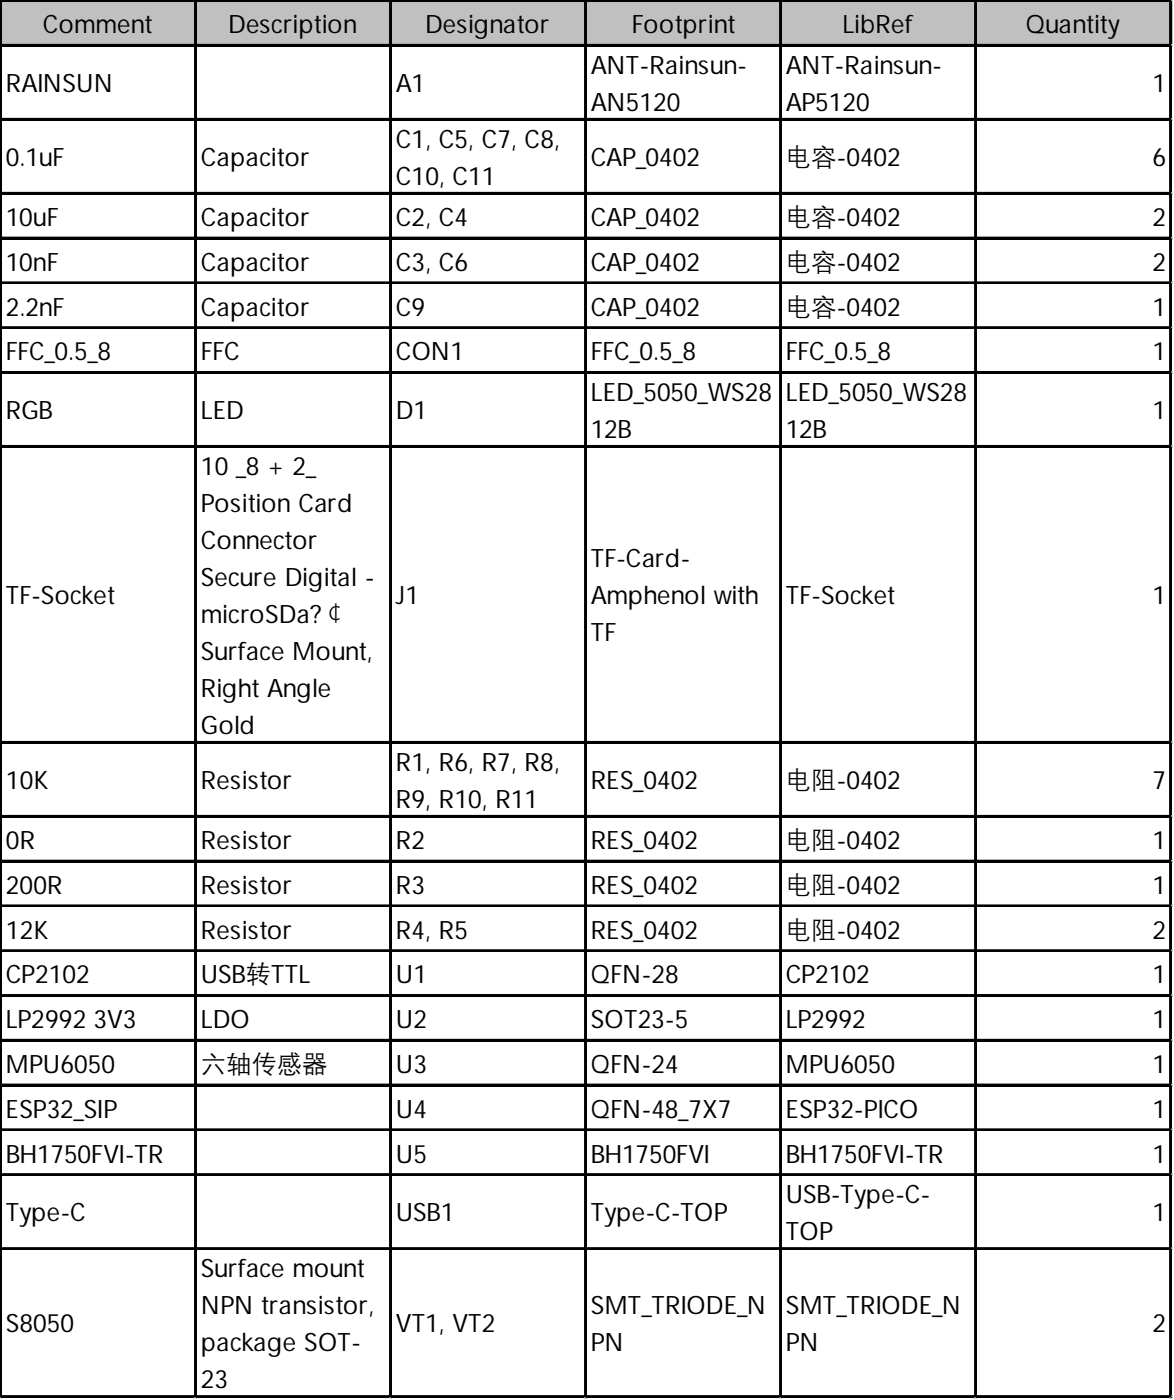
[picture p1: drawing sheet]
<svg xmlns="http://www.w3.org/2000/svg" width="108mm" height="128mm" viewBox="0 0 108 128" stroke-linecap="round" stroke-linejoin="round" font-family="sans-serif">
<defs><g id="words">
<g font-size="2.3">
<text x="3.9" y="3">Comment</text>
<text x="20.9" y="3">Description</text>
<text x="39" y="3">Designator</text>
<text x="57.9" y="3">Footprint</text>
<text x="77.2" y="3">LibRef</text>
<text x="94" y="3">Quantity</text>
<text x=".5" y="8.4">RAINSUN</text>
<text x="36.3" y="8.4">A1</text>
<text x="54.2" y="6.8">ANT-Rainsun-</text>
<text x="54.2" y="10.2">AN5120</text>
<text x="72" y="6.8">ANT-Rainsun-</text>
<text x="72" y="10.2">AP5120</text>
<text x="105.6" y="8.4">1</text>
<text x=".5" y="15.2">0.1uF</text>
<text x="18.4" y="15.2">Capacitor</text>
<text x="36.3" y="13.6">C1, C5, C7, C8,</text>
<text x="36.3" y="17">C10, C11</text>
<text x="54.2" y="15.2">CAP_0402</text>
<text x="72" y="15.1">电容-0402</text>
<text x="105.6" y="15.2">6</text>
<text x=".5" y="20.7">10uF</text>
<text x="18.4" y="20.7">Capacitor</text>
<text x="36.3" y="20.7">C2, C4</text>
<text x="54.2" y="20.7">CAP_0402</text>
<text x="72" y="20.6">电容-0402</text>
<text x="105.6" y="20.7">2</text>
<text x=".5" y="24.8">10nF</text>
<text x=".5" y="28.9">2.2nF</text>
<text x="18.4" y="24.8">Capacitor</text>
<text x="18.4" y="28.9">Capacitor</text>
<text x="36.3" y="24.8">C3, C6</text>
<text x="36.3" y="28.9">C9</text>
<text x="54.2" y="24.8">CAP_0402</text>
<text x="54.2" y="28.9">CAP_0402</text>
<text x="72" y="24.7">电容-0402</text>
<text x="72" y="28.9">电容-0402</text>
<text x="105.6" y="24.8">2</text>
<text x="105.6" y="28.9">1</text>
<text x=".5" y="33">FFC_0.5_8</text>
<text x="18.4" y="33">FFC</text>
<text x="36.3" y="33">CON1</text>
<text x="54.2" y="33">FFC_0.5_8</text>
<text x="72" y="33">FFC_0.5_8</text>
<text x="105.6" y="33">1</text>
<text x=".5" y="38.4">RGB</text>
<text x="18.4" y="38.4">LED</text>
<text x="36.3" y="38.4">D1</text>
<text x="54.2" y="36.8">LED_5050_WS28</text>
<text x="54.2" y="40.2">12B</text>
<text x="72" y="36.8">LED_5050_WS28</text>
<text x="72" y="40.2">12B</text>
<text x="105.6" y="38.4">1</text>
<text x="18.4" y="43.6">10 _8 + 2_</text>
<text x="18.4" y="47">Position Card</text>
<text x="18.4" y="50.4">Connector</text>
<text x="18.4" y="53.8">Secure Digital -</text>
<text x="54.2" y="52">TF-Card-</text>
<text x=".5" y="55.4">TF-Socket</text>
<text x="18.4" y="57.2">microSDa?￠</text>
<text x="36.3" y="55.4">J1</text>
<text x="54.2" y="55.4">Amphenol with</text>
<text x="54.2" y="58.8">TF</text>
<text x="72" y="55.4">TF-Socket</text>
<text x="105.6" y="55.4">1</text>
<text x="18.4" y="60.6">Surface Mount,</text>
<text x="18.4" y="63.9">Right Angle</text>
<text x="18.4" y="67.3">Gold</text>
<text x="36.3" y="70.7">R1, R6, R7, R8,</text>
<text x=".5" y="72.3">10K</text>
<text x=".5" y="77.9">0R</text>
<text x="18.4" y="72.3">Resistor</text>
<text x="18.4" y="77.9">Resistor</text>
<text x="36.3" y="74.1">R9, R10, R11</text>
<text x="36.3" y="77.9">R2</text>
<text x="54.2" y="72.3">RES_0402</text>
<text x="54.2" y="77.9">RES_0402</text>
<text x="72" y="72.2">电阻-0402</text>
<text x="72" y="77.8">电阻-0402</text>
<text x="105.6" y="72.3">7</text>
<text x="105.6" y="77.9">1</text>
<text x=".5" y="82">200R</text>
<text x="18.4" y="82">Resistor</text>
<text x="36.3" y="82">R3</text>
<text x="54.2" y="82">RES_0402</text>
<text x="72" y="81.9">电阻-0402</text>
<text x="105.6" y="82">1</text>
<text x=".5" y="86.1">12K</text>
<text x="18.4" y="86.1">Resistor</text>
<text x="36.3" y="86.1">R4, R5</text>
<text x="54.2" y="86.1">RES_0402</text>
<text x="72" y="86">电阻-0402</text>
<text x="105.6" y="86.1">2</text>
<text x=".5" y="90.2">CP2102</text>
<text x=".5" y="94.3">LP2992 3V3</text>
<text x="18.4" y="90.2">USB转TTL</text>
<text x="18.4" y="94.3">LDO</text>
<text x="36.3" y="90.2">U1</text>
<text x="36.3" y="94.3">U2</text>
<text x="54.2" y="90.2">QFN-28</text>
<text x="54.2" y="94.3">SOT23-5</text>
<text x="72" y="90.2">CP2102</text>
<text x="72" y="94.3">LP2992</text>
<text x="105.6" y="90.2">1</text>
<text x="105.6" y="94.3">1</text>
<text x=".5" y="98.4">MPU6050</text>
<text x="18.4" y="98.3">六轴传感器</text>
<text x="36.3" y="98.4">U3</text>
<text x="54.2" y="98.4">QFN-24</text>
<text x="72" y="98.4">MPU6050</text>
<text x="105.6" y="98.4">1</text>
<text x=".5" y="102.5">ESP32_SIP</text>
<text x=".5" y="106.6">BH1750FVI-TR</text>
<text x="36.3" y="102.5">U4</text>
<text x="36.3" y="106.6">U5</text>
<text x="54.2" y="102.5">QFN-48_7X7</text>
<text x="54.2" y="106.6">BH1750FVI</text>
<text x="72" y="102.5">ESP32-PICO</text>
<text x="72" y="106.6">BH1750FVI-TR</text>
<text x="105.6" y="102.5">1</text>
<text x="105.6" y="106.6">1</text>
<text x=".5" y="112">Type-C</text>
<text x="36.3" y="112">USB1</text>
<text x="54.2" y="112">Type-C-TOP</text>
<text x="72" y="110.4">USB-Type-C-</text>
<text x="72" y="113.8">TOP</text>
<text x="105.6" y="112">1</text>
<text x="18.4" y="117.2">Surface mount</text>
<text x=".5" y="122.2">S8050</text>
<text x="18.4" y="120.6">NPN transistor,</text>
<text x="18.4" y="124">package SOT-</text>
<text x="36.3" y="122.2">VT1, VT2</text>
<text x="54.2" y="120.6">SMT_TRIODE_N</text>
<text x="54.2" y="124">PN</text>
<text x="72" y="120.6">SMT_TRIODE_N</text>
<text x="72" y="124">PN</text>
<text x="105.6" y="122.2">2</text>
<text x="18.4" y="127.3">23</text>
</g>
</g></defs>
<path d="M.1 .1h107.3v4.2h-107.3z" fill="#c0c0c0"/>
<g fill="none" stroke="#000" stroke-width=".18">
<path d="M0 0v128.2M.1 0v128.2M.2 0h107.2M.2 .1h107.2M.2 4.1h107.2M.2 4.2h107.2M.2 10.9h107.2M.2 11h107.2M.2 17.7h107.2M.2 17.8h107.2M17.9 .2v128M18 .2v128"/>
<path d="M35.7 .2v128M35.8 .2v128M53.6 .2v128M53.7 .2v128M71.5 .2v128M71.6 .2v128M89.4 .2v128M89.5 .2v128M107.2 .2v128M107.3 .2v128M.2 21.8h107.2M.2 21.9h107.2"/>
<path d="M.2 25.9h107.2M.2 26h107.2M.2 30h107.2M.2 30.1h107.2M.2 34.1h107.2M.2 34.2h107.2M.2 40.9h107.2M.2 41h107.2M.2 68h107.2M.2 68.1h107.2M.2 74.8h107.2M.2 74.9h107.2"/>
<path d="M.2 78.9h107.2M.2 79h107.2M.2 83h107.2M.2 83.1h107.2M.2 87.2h107.2M.2 91.3h107.2M.2 91.4h107.2M.2 95.4h107.2M.2 95.5h107.2M.2 99.5h107.2M.2 99.6h107.2M.2 103.6h107.2"/>
<path d="M.2 103.7h107.2M.2 107.7h107.2M.2 107.8h107.2M.2 114.5h107.2M.2 114.6h107.2M.2 128.1h107.2"/>
</g>
<path d="M0 128.2v.1" fill="none" stroke="#d4d4d4" stroke-width=".18"/>
<path d="M0 128.2l.2 .1z" fill="#d4d4d4"/>
<path d="M17.9 128.2v.1" fill="none" stroke="#d4d4d4" stroke-width=".18"/>
<path d="M17.9 128.2l.2 .1z" fill="#d4d4d4"/>
<path d="M35.7 128.2v.1" fill="none" stroke="#d4d4d4" stroke-width=".18"/>
<path d="M35.7 128.2l.2 .1z" fill="#d4d4d4"/>
<path d="M53.6 128.2v.1" fill="none" stroke="#d4d4d4" stroke-width=".18"/>
<path d="M53.6 128.2l.2 .1z" fill="#d4d4d4"/>
<path d="M71.5 128.2v.1" fill="none" stroke="#d4d4d4" stroke-width=".18"/>
<path d="M71.5 128.2l.2 .1z" fill="#d4d4d4"/>
<path d="M89.4 128.2v.1" fill="none" stroke="#d4d4d4" stroke-width=".18"/>
<path d="M89.4 128.2l.1 .1z" fill="#d4d4d4"/>
<path d="M107.2 128.2v.1" fill="none" stroke="#d4d4d4" stroke-width=".18"/>
<path d="M107.2 128.2l.2 .1z" fill="#d4d4d4"/>
<path d="M107.4 0h.1" fill="none" stroke="#d4d4d4" stroke-width=".18"/>
<path d="M107.4 0l.1 .2z" fill="#d4d4d4"/>
<path d="M107.4 4.1h.1" fill="none" stroke="#d4d4d4" stroke-width=".18"/>
<path d="M107.4 4.1l.1 .2z" fill="#d4d4d4"/>
<path d="M107.4 10.9h.1" fill="none" stroke="#d4d4d4" stroke-width=".18"/>
<path d="M107.4 10.9l.1 .2z" fill="#d4d4d4"/>
<path d="M107.4 17.7h.1" fill="none" stroke="#d4d4d4" stroke-width=".18"/>
<path d="M107.4 17.7l.1 .2z" fill="#d4d4d4"/>
<path d="M107.4 21.8h.1" fill="none" stroke="#d4d4d4" stroke-width=".18"/>
<path d="M107.4 21.8l.1 .2z" fill="#d4d4d4"/>
<path d="M107.4 25.9h.1" fill="none" stroke="#d4d4d4" stroke-width=".18"/>
<path d="M107.4 25.9l.1 .2z" fill="#d4d4d4"/>
<path d="M107.4 30h.1" fill="none" stroke="#d4d4d4" stroke-width=".18"/>
<path d="M107.4 30l.1 .2z" fill="#d4d4d4"/>
<path d="M107.4 34.1h.1" fill="none" stroke="#d4d4d4" stroke-width=".18"/>
<path d="M107.4 34.1l.1 .2z" fill="#d4d4d4"/>
<path d="M107.4 40.9h.1" fill="none" stroke="#d4d4d4" stroke-width=".18"/>
<path d="M107.4 40.9l.1 .2z" fill="#d4d4d4"/>
<path d="M107.4 68h.1" fill="none" stroke="#d4d4d4" stroke-width=".18"/>
<path d="M107.4 68l.1 .2z" fill="#d4d4d4"/>
<path d="M107.4 74.8h.1" fill="none" stroke="#d4d4d4" stroke-width=".18"/>
<path d="M107.4 74.8l.1 .2z" fill="#d4d4d4"/>
<path d="M107.4 78.9h.1" fill="none" stroke="#d4d4d4" stroke-width=".18"/>
<path d="M107.4 78.9l.1 .2z" fill="#d4d4d4"/>
<path d="M107.4 83h.1" fill="none" stroke="#d4d4d4" stroke-width=".18"/>
<path d="M107.4 83l.1 .2z" fill="#d4d4d4"/>
<path d="M107.4 87.2h.1" fill="none" stroke="#d4d4d4" stroke-width=".18"/>
<path d="M107.4 87.2l.1 .1z" fill="#d4d4d4"/>
<path d="M107.4 91.3h.1" fill="none" stroke="#d4d4d4" stroke-width=".18"/>
<path d="M107.4 91.3l.1 .1z" fill="#d4d4d4"/>
<path d="M107.4 95.4h.1" fill="none" stroke="#d4d4d4" stroke-width=".18"/>
<path d="M107.4 95.4l.1 .2z" fill="#d4d4d4"/>
<path d="M107.4 99.5h.1" fill="none" stroke="#d4d4d4" stroke-width=".18"/>
<path d="M107.4 99.5l.1 .2z" fill="#d4d4d4"/>
<path d="M107.4 103.6h.1" fill="none" stroke="#d4d4d4" stroke-width=".18"/>
<path d="M107.4 103.6l.1 .2z" fill="#d4d4d4"/>
<path d="M107.4 107.7h.1" fill="none" stroke="#d4d4d4" stroke-width=".18"/>
<path d="M107.4 107.7l.1 .2z" fill="#d4d4d4"/>
<path d="M107.4 114.5h.1" fill="none" stroke="#d4d4d4" stroke-width=".18"/>
<path d="M107.4 114.5l.1 .2z" fill="#d4d4d4"/>
<path d="M107.4 128.1h.1" fill="none" stroke="#d4d4d4" stroke-width=".18"/>
<path d="M107.4 128.1l.1 .1z" fill="#d4d4d4"/>
<use href="#words"/>
</svg>
